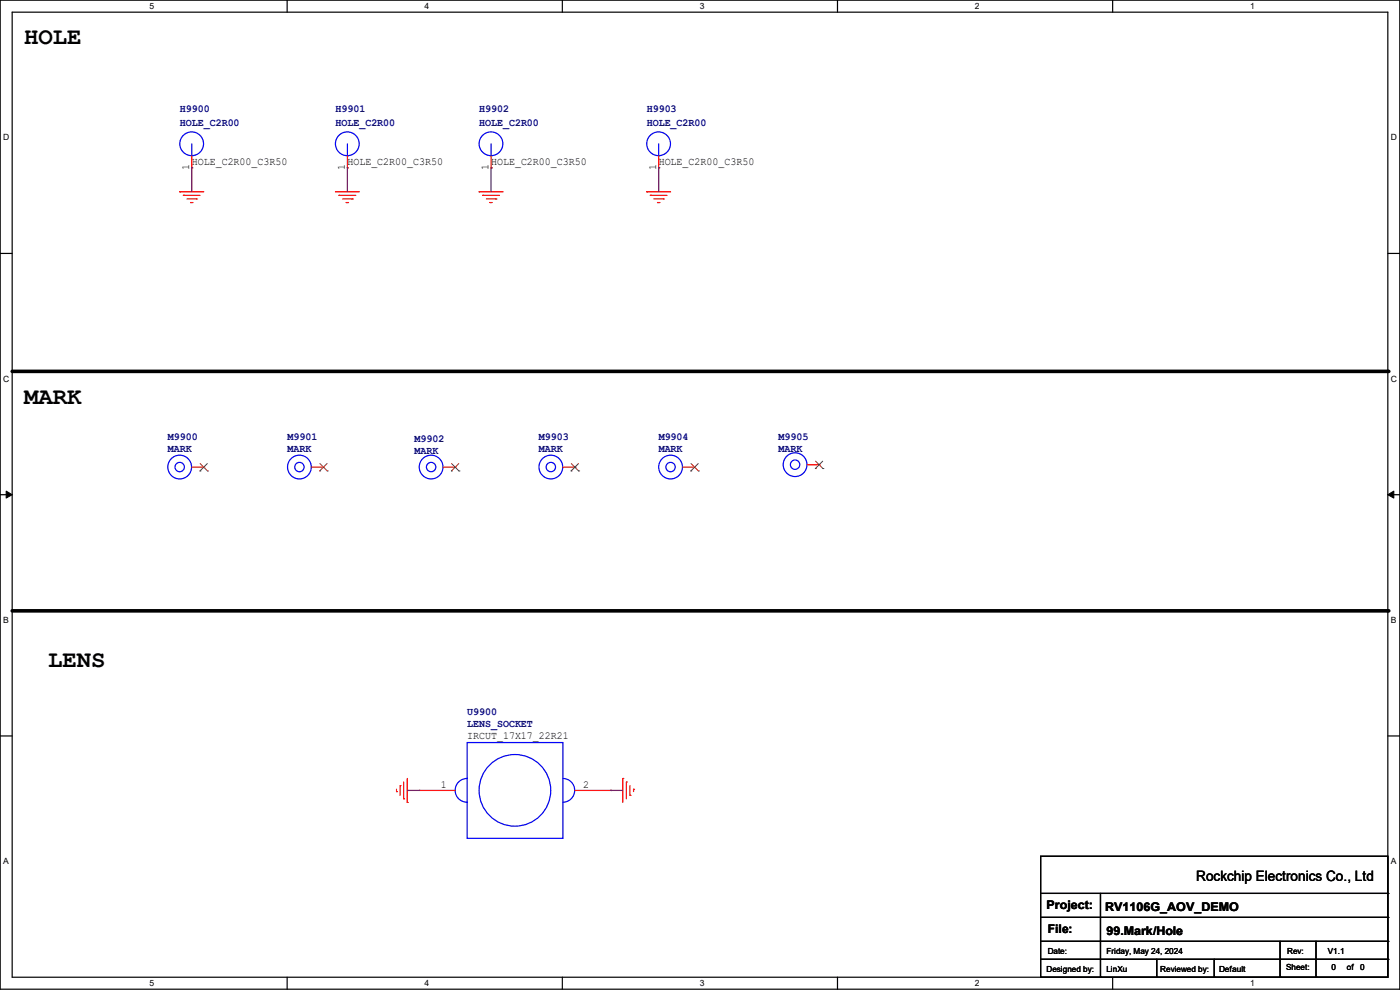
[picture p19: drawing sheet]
<svg xmlns="http://www.w3.org/2000/svg" width="297mm" height="210mm" viewBox="0 0 297 210" stroke-linecap="round" stroke-linejoin="round" font-family="sans-serif">
<defs><g id="words">
<g font-size="5.1">
<text x="5.1" y="9.4">HOLE</text>
<text x="5.1" y="85.6">MARK</text>
<text x="10.2" y="141.5">LENS</text>
</g>
<text font-size="3" x="253.8" y="186.9">Rockchip Electronics Co., Ltd</text>
<g font-size="2.5">
<text x="222" y="192.9">Project:</text>
<text x="222.3" y="198">File:</text>
<text x="234.5" y="193.2">RV1106G_AOV_DEMO</text>
<text x="234.7" y="198.2">99.Mark/Hole</text>
</g>
<g font-size="2.3" fill="#000080">
<text x="38.1" y="23.7">H9900</text>
<text x="71.2" y="23.7">H9901</text>
<text x="101.6" y="23.7">H9902</text>
<text x="137.2" y="23.7">H9903</text>
<text x="38.1" y="26.8">HOLE_C2R00</text>
<text x="71.2" y="26.8">HOLE_C2R00</text>
<text x="101.6" y="26.8">HOLE_C2R00</text>
<text x="137.2" y="26.8">HOLE_C2R00</text>
<text x="35.6" y="93.3">M9900</text>
<text x="35.6" y="95.9">MARK</text>
<text x="61" y="93.3">M9901</text>
<text x="61" y="95.9">MARK</text>
<text x="87.9" y="93.9">M9902</text>
<text x="114.3" y="93.3">M9903</text>
<text x="114.3" y="95.9">MARK</text>
<text x="139.7" y="93.3">M9904</text>
<text x="139.7" y="95.9">MARK</text>
<text x="165.1" y="93.3">M9905</text>
<text x="165.1" y="95.9">MARK</text>
<text x="87.9" y="96.4">MARK</text>
<text x="99.1" y="151.8">U9900</text>
<text x="99.1" y="154.3">LENS_SOCKET</text>
</g>
<g font-size="2.3">
<text x="40.7" y="34.9">HOLE_C2R00_C3R50</text>
<text x="73.7" y="34.9">HOLE_C2R00_C3R50</text>
<text x="104.2" y="34.9">HOLE_C2R00_C3R50</text>
<text x="139.7" y="34.9">HOLE_C2R00_C3R50</text>
<text x="40.1" y="36.1" transform="rotate(-90 40.1 36.1)">1</text>
<text x="73.2" y="36.1" transform="rotate(-90 73.2 36.1)">1</text>
<text x="103.6" y="36.1" transform="rotate(-90 103.6 36.1)">1</text>
<text x="139.2" y="36.1" transform="rotate(-90 139.2 36.1)">1</text>
<text x="99.1" y="156.8">IRCUT_17X17_22R21</text>
<text x="93.5" y="167.1">1</text>
<text x="123.7" y="167.1">2</text>
</g>
<g font-size="1.8">
<text x="31.7" y="1.9">5</text>
<text x="90.1" y="1.9">4</text>
<text x="148.5" y="1.9">3</text>
<text x="206.8" y="1.9">2</text>
<text x="265.2" y="1.9">1</text>
<text x=".7" y="29.8">D</text>
<text x="295.1" y="29.8">D</text>
<text x=".7" y="80.9">C</text>
<text x="295.1" y="80.9">C</text>
<text x=".7" y="132.1">B</text>
<text x="295.1" y="132.1">B</text>
<text x=".7" y="183.3">A</text>
<text x="295.1" y="183.3">A</text>
<text x="222.3" y="202.3">Date:</text>
<text x="234.7" y="202.3">Friday, May 24, 2024</text>
<text x="273.1" y="202.3">Rev:</text>
<text x="281.7" y="202.3">V1.1</text>
<text x="31.7" y="209.2">5</text>
<text x="90.1" y="209.2">4</text>
<text x="148.5" y="209.2">3</text>
<text x="206.8" y="209.2">2</text>
<text x="222" y="206.1">Designed by:</text>
<text x="234.7" y="206.1">LinXu</text>
<text x="246.2" y="206.1">Reviewed by:</text>
<text x="258.6" y="206.1">Default</text>
<text x="265.2" y="209.2">1</text>
<text x="272.8" y="205.9">Sheet:</text>
<text x="282.5" y="205.9">0</text>
<text x="285.7" y="205.9">of</text>
<text x="288.6" y="205.9">0</text>
</g>
</g></defs>
<path d="M0 0h297v209.8h-297zM2.6 2.6h291.8v204.7h-291.8z" fill="none" stroke="#000" stroke-width=".25"/>
<g fill="#fff">
<path d="M31.7 .3h1v2h-1z"/>
<path d="M31.7 207.6h1v1.9h-1z"/>
</g>
<path d="M60.9 0v2.6M60.9 207.3v2.5" fill="none" stroke="#000" stroke-width=".25"/>
<g fill="#fff">
<path d="M90.1 .3h1v2h-1z"/>
<path d="M90.1 207.6h1v1.9h-1z"/>
</g>
<path d="M119.3 0v2.6M119.3 207.3v2.5" fill="none" stroke="#000" stroke-width=".25"/>
<g fill="#fff">
<path d="M148.5 .3h.9v2h-.9z"/>
<path d="M148.5 207.6h.9v1.9h-.9z"/>
</g>
<path d="M177.7 0v2.6M177.7 207.3v2.5" fill="none" stroke="#000" stroke-width=".25"/>
<g fill="#fff">
<path d="M206.8 .3h1v2h-1z"/>
<path d="M206.8 207.6h1v1.9h-1z"/>
</g>
<path d="M236.1 0v2.6M236.1 207.3v2.5" fill="none" stroke="#000" stroke-width=".25"/>
<g fill="#fff">
<path d="M265.2 .3h1v2h-1z"/>
<path d="M265.2 207.6h1v1.9h-1z"/>
<path d="M.7 28.2h1.2v1.9h-1.2z"/>
<path d="M295.1 28.2h1.2v1.9h-1.2z"/>
<path d="M.7 79.3h1.2v2h-1.2z"/>
<path d="M295.1 79.3h1.2v2h-1.2z"/>
</g>
<path d="M0 53.8h2.6M294.4 53.8h2.6" fill="none" stroke="#000" stroke-width=".25"/>
<g fill="#fff">
<path d="M.7 130.5h1.2v2h-1.2z"/>
<path d="M295.1 130.5h1.1v2h-1.1z"/>
</g>
<path d="M0 104.9h2.6M294.4 104.9h2.6" fill="none" stroke="#000" stroke-width=".25"/>
<path d="M1.3 104.2l1.3 .7-1.3 .8zM294.4 104.9l1.3-.7v1.5z" fill="#000" stroke="#000" stroke-width=".21"/>
<g fill="#fff">
<path d="M.7 181.7h1.2v2h-1.2z"/>
<path d="M295.1 181.7h1.1v2h-1.1z"/>
</g>
<g fill="none" stroke="#000" stroke-width=".25">
<path d="M0 156.1h2.6M294.4 156.1h2.6M220.8 181.7h73.6v25.6h-73.6zM220.8 189.5h73.6M220.8 194.6h73.6M220.8 199.7h73.6M233.5 189.5v17.8M271.6 199.7v7.6M279.2 199.7v7.6M294.4 189.5h.1M294.4 194.6h.1M294.4 199.7h.1"/>
<path d="M220.8 203.5h73.6M233.5 207.3h.1M245.4 207.3h.1M245.4 203.5v3.8M257.6 207.3h.1M257.6 203.5v3.8M271.6 207.3h.1M279.2 207.3h.1M294.4 203.5h.1"/>
</g>
<path d="M2.6 78.8h291.8M2.6 129.6h291.8" fill="none" stroke="#000" stroke-width=".76"/>
<g fill="#000">
<circle cx="294.4" cy="78.8" r=".38"/>
<circle cx="294.4" cy="129.6" r=".38"/>
</g>
<g fill="none" stroke="#f00" stroke-width=".25">
<path d="M40.7 35.6h.1M40.7 33.1v2.5M73.7 35.6h.1M73.7 33.1v2.5M104.2 35.6h.1M104.2 33.1v2.5M139.7 35.6h.1M139.7 33.1v2.5M38.1 40.7h.1M38.1 40.7h5.1M38.9 41.4h.1M38.9 41.4h3.6"/>
<path d="M39.7 42.2h2M40.4 43h.1M40.4 43h.5M41.7 42.2h.1M71.2 40.7h.1M71.2 40.7h5M71.9 41.4h.1M71.9 41.4h3.6M72.7 42.2h2M73.4 43h.1M73.4 43h.6M74.7 42.2h.1"/>
<path d="M101.6 40.7h.1M101.6 40.7h5.1M102.4 41.4h.1M102.4 41.4h3.6M103.2 42.2h2M103.9 43h.1M103.9 43h.5M105.2 42.2h.1M137.2 40.7h.1M137.2 40.7h5.1M138 41.4h.1M138 41.4h3.5"/>
<path d="M138.7 42.2h2.1M139.5 43h.1M139.5 43h.5M140.8 42.2h.1M40.7 99.1h2.5M43.2 99.1h.1M66.1 99.1h2.5M68.6 99.1h.1M94 99.1h2.6M96.6 99.1h.1M119.4 99.1h2.6M122 99.1h.1"/>
<path d="M144.8 99.1h2.6M147.4 99.1h.1M171.2 98.6h2.6M173.8 98.6h.1M84.1 167.9h.1M84.1 167.4v.5M84.9 166.7h.1M84.9 166.7v2M85.6 169.5h.1M85.6 165.9v3.6M86.4 170.2h.1M86.4 165.1v5.1"/>
<path d="M88.9 167.7h.1M88.9 167.7h7.7M122 167.7h7.6M129.6 167.7h.1M132.1 165.1h.1M132.1 165.1v5.1M132.9 165.9h.1M132.9 165.9v3.6M133.6 168.7h.1M133.6 166.7v2M134.4 167.4h.1M134.4 167.4v.5"/>
</g>
<g fill="none" stroke="#00f" stroke-width=".25">
<path d="M40.7 33.1h.1M40.7 30.5v2.6M73.7 33.1h.1M73.7 30.5v2.6M104.2 33.1h.1M104.2 30.5v2.6M139.7 33.1h.1M139.7 30.5v2.6M99.1 157.5h20.3v20.3h-20.3zM99.1 165.1a2.52 2.52 0 0 0-2.5 2.6 2.52 2.52 0 0 0 2.5 2.5M119.4 165.1a2.52 2.52 0 0 1 2.5 2.6 2.52 2.52 0 0 1-2.5 2.5"/>
<circle cx="40.7" cy="30.5" r="2.52"/>
<circle cx="73.7" cy="30.5" r="2.52"/>
<circle cx="104.2" cy="30.5" r="2.52"/>
<circle cx="139.7" cy="30.5" r="2.52"/>
<circle cx="38.1" cy="99.1" r="2.52"/>
<circle cx="38.1" cy="99.1" r=".99"/>
<circle cx="63.5" cy="99.1" r="2.52"/>
<circle cx="63.5" cy="99.1" r=".99"/>
<circle cx="91.5" cy="99.1" r="2.52"/>
<circle cx="91.5" cy="99.1" r=".99"/>
<circle cx="116.9" cy="99.1" r="2.52"/>
<circle cx="116.9" cy="99.1" r=".99"/>
<circle cx="142.3" cy="99.1" r="2.52"/>
<circle cx="142.3" cy="99.1" r=".99"/>
<circle cx="168.7" cy="98.6" r="2.52"/>
<circle cx="168.7" cy="98.6" r=".99"/>
<circle cx="109.2" cy="167.7" r="7.6"/>
</g>
<g fill="none" stroke="#804000" stroke-width=".21">
<path d="M42.4 99.9h.1M42.5 98.3l1.5 1.6M44 98.3l-1.6 1.6M44 99.9h.1M67.8 99.9h.1M67.9 98.3l1.5 1.6M69.4 98.3l-1.6 1.6M69.4 99.9h.1M95.8 99.9h.1M95.8 98.3l1.6 1.6M97.3 98.3l-1.5 1.6M97.4 99.9h.1"/>
<path d="M121.2 99.9h.1M121.2 98.3l1.6 1.6M122.7 98.3l-1.5 1.6M122.8 99.9h.1M146.6 99.9h.1M146.6 98.3l1.6 1.6M148.1 98.3l-1.5 1.6M148.2 99.9h.1M173 99.4h.1M173 97.8l1.6 1.6M174.5 97.8l-1.5 1.6M174.6 99.4h.1"/>
</g>
<path d="M40.7 35.6h.1M40.7 35.6v5.1M73.7 35.6h.1M73.7 35.6v5.1M104.2 35.6h.1M104.2 35.6v5.1M139.7 35.6h.1M139.7 35.6v5.1M86.4 167.7h.1M86.4 167.7h2.5M129.6 167.7h.1M129.6 167.7h2.5" fill="none" stroke="#800040" stroke-width=".25"/>
<use href="#words"/>
</svg>
